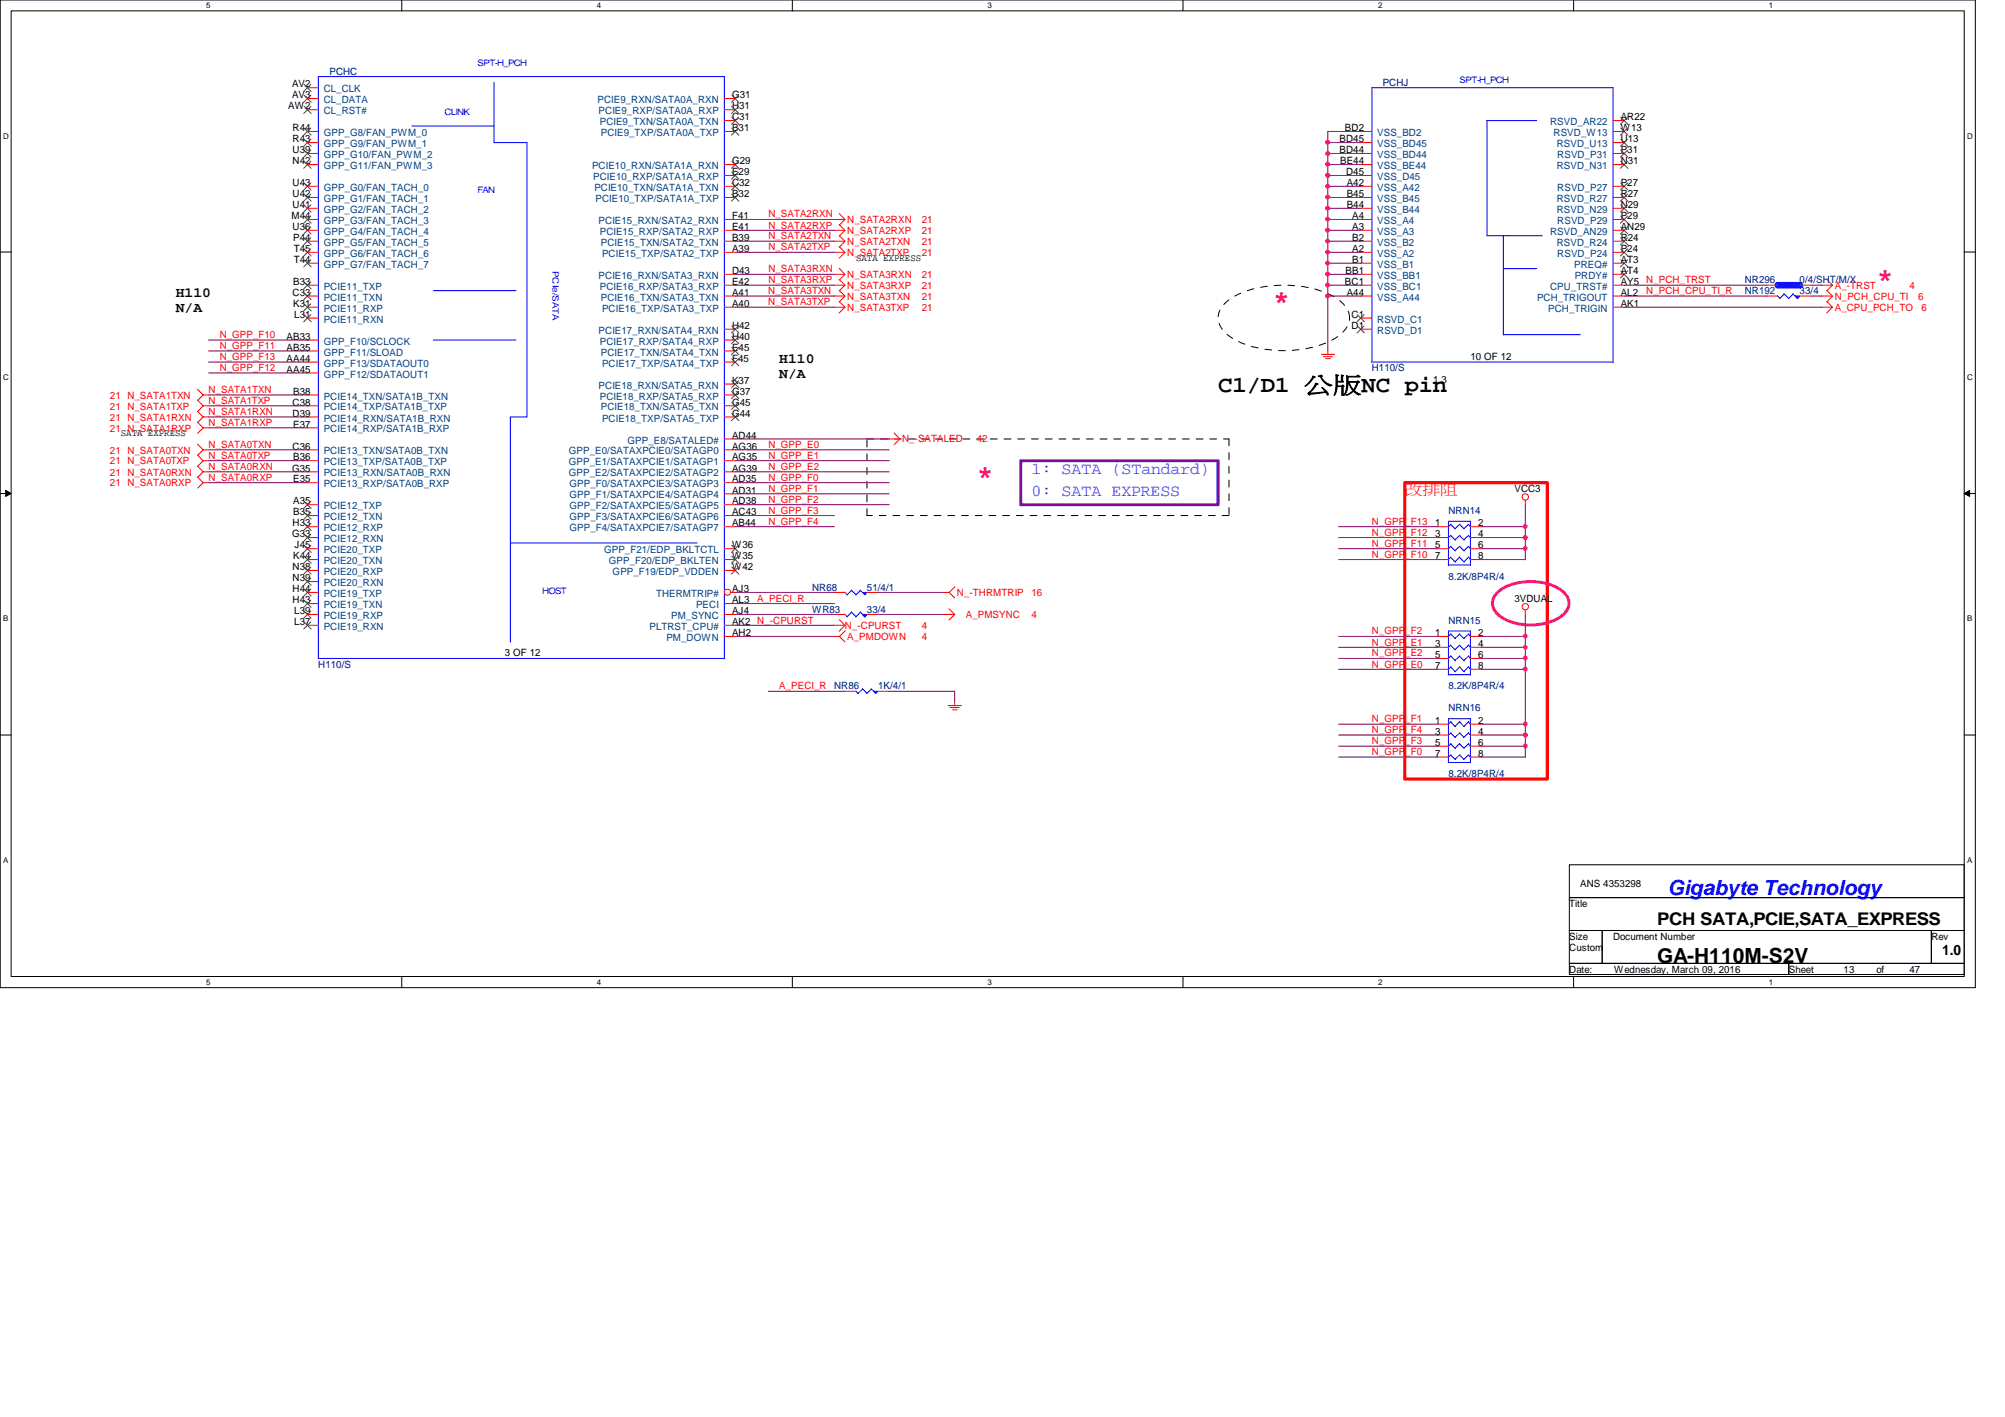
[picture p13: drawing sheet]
<svg xmlns="http://www.w3.org/2000/svg" width="297mm" height="210mm" viewBox="0 0 297 210" stroke-linecap="round" stroke-linejoin="round" font-family="sans-serif">
<defs><g id="words">
<g font-size="4.4" fill="#f0f">
<text x="188.6" y="45.9">*</text>
<text x="278" y="42.6">*</text>
<text x="144.7" y="71.9">*</text>
</g>
<text font-size="3.4" x="180.5" y="58">C1/D1 公公NC pin</text>
<text font-size="3.1" fill="#00f" x="247.1" y="132.5">Gigabyte Technology</text>
<text font-size="3.1" x="245.5" y="142.7">GA-H110M-S2V</text>
<text font-size="2.6" x="245.5" y="137">PCH SATA,PCIE,SATA_EXPRESS</text>
<g font-size="2.5" fill="#8000ff">
<text x="152.8" y="70.2">1: SATA (STandard)</text>
<text x="152.8" y="73.4">0: SATA EXPRESS</text>
</g>
<g font-size="2.1">
<text x="26" y="44">H110</text>
<text x="26" y="46.2">N/A</text>
<text x="115.4" y="53.7">H110</text>
<text x="115.4" y="55.9">N/A</text>
<text x="287.7" y="141.4">1.0</text>
</g>
<text font-size="2.1" fill="#f00" x="208.1" y="73.2">請改熱</text>
<g font-size="1.5" fill="#000080">
<text x="48.8" y="11.1">PCHC</text>
<text x="204.8" y="12.7">PCHJ</text>
<text x="258.5" y="42">NR296</text>
<text x="266.6" y="42">0/4/SHT/M/X</text>
<text x="258.5" y="43.6">NR192</text>
<text x="266.6" y="43.6">33/4</text>
<text x="203.2" y="55">H110/S</text>
<text x="214.6" y="76.1">NRN14</text>
<text x="120.3" y="87.5">NR68</text>
<text x="128.4" y="87.5">51/4/1</text>
<text x="214.6" y="85.9">8.2K/8P4R/4</text>
<text x="120.3" y="90.8">WR83</text>
<text x="128.4" y="90.8">33/4</text>
<text x="214.6" y="92.4">NRN15</text>
<text x="47.2" y="98.9">H110/S</text>
<text x="123.6" y="102.1">NR86</text>
<text x="130.1" y="102.1">1K/4/1</text>
<text x="214.6" y="102.1">8.2K/8P4R/4</text>
<text x="214.6" y="105.4">NRN16</text>
<text x="214.6" y="115.1">8.2K/8P4R/4</text>
</g>
<g font-size="1.5">
<text x="42.7" y="16.2">AW2</text>
<text x="43.3" y="13">AV2</text>
<text x="43.3" y="14.6">AV3</text>
<text x="108.5" y="14.6">G31</text>
<text x="108.5" y="16.2">H31</text>
<text x="108.5" y="17.8">C31</text>
<text x="240.1" y="17.8">AR22</text>
<text x="43.3" y="19.4">R44</text>
<text x="43.3" y="21.1">R43</text>
<text x="43.3" y="22.7">U39</text>
<text x="108.5" y="19.4">B31</text>
<text x="198.5" y="21.1">BD45</text>
<text x="198.5" y="22.7">BD44</text>
<text x="199.3" y="19.4">BD2</text>
<text x="240.1" y="19.4">W13</text>
<text x="240.1" y="21.1">U13</text>
<text x="240.1" y="22.7">P31</text>
<text x="43.3" y="24.3">N42</text>
<text x="43.3" y="27.6">U43</text>
<text x="43.3" y="29.2">U42</text>
<text x="108.5" y="24.3">G29</text>
<text x="108.5" y="26">E29</text>
<text x="108.5" y="27.6">C32</text>
<text x="108.5" y="29.2">B32</text>
<text x="198.5" y="24.3">BE44</text>
<text x="199.4" y="26">D45</text>
<text x="199.5" y="27.6">A42</text>
<text x="199.5" y="29.2">B45</text>
<text x="240.1" y="24.3">N31</text>
<text x="240.1" y="27.6">P27</text>
<text x="240.1" y="29.2">R27</text>
<text x="43.2" y="32.5">M44</text>
<text x="43.3" y="30.8">U41</text>
<text x="43.3" y="34.1">U36</text>
<text x="43.4" y="35.7">P44</text>
<text x="108.5" y="32.5">F41</text>
<text x="108.5" y="34.1">E41</text>
<text x="108.5" y="35.7">B39</text>
<text x="199.5" y="30.8">B44</text>
<text x="200.3" y="32.5">A4</text>
<text x="200.3" y="34.1">A3</text>
<text x="200.3" y="35.7">B2</text>
<text x="240.1" y="30.8">N29</text>
<text x="240.1" y="32.5">P29</text>
<text x="240.1" y="34.1">AN29</text>
<text x="240.1" y="35.7">R24</text>
<text x="43.5" y="37.3">T45</text>
<text x="43.5" y="38.9">T44</text>
<text x="108.5" y="37.3">A39</text>
<text x="108.5" y="40.6">D43</text>
<text x="126.8" y="38.6">SATA EXPRESS</text>
<text x="199.3" y="40.6">BB1</text>
<text x="200.3" y="37.3">A2</text>
<text x="200.3" y="38.9">B1</text>
<text x="240.1" y="37.3">P24</text>
<text x="240.1" y="38.9">AT3</text>
<text x="240.1" y="40.6">AT4</text>
<text x="43.3" y="43.8">C33</text>
<text x="43.4" y="42.2">B33</text>
<text x="43.4" y="45.5">K31</text>
<text x="43.6" y="47.1">L31</text>
<text x="108.5" y="42.2">E42</text>
<text x="108.5" y="43.8">A41</text>
<text x="108.5" y="45.5">A40</text>
<text x="199.3" y="42.2">BC1</text>
<text x="199.5" y="43.8">A44</text>
<text x="200.2" y="47.1">C1</text>
<text x="240.1" y="42.2">AY5 N_PCH_TRST</text>
<text x="240.1" y="43.8">AL2</text>
<text x="240.1" y="45.5">AK1</text>
<text x="42.5" y="50.3">AB33</text>
<text x="42.5" y="51.9">AB35</text>
<text x="42.5" y="53.6">AA44</text>
<text x="108.5" y="48.7">H42</text>
<text x="108.5" y="50.3">H40</text>
<text x="108.5" y="51.9">E45</text>
<text x="108.5" y="53.6">F45</text>
<text x="200.2" y="48.7">D1</text>
<text x="217.8" y="53.3">10 OF 12</text>
<text x="42.5" y="55.2">AA45</text>
<text x="43.4" y="58.5">B38</text>
<text x="108.5" y="56.9">K37</text>
<text x="108.5" y="58.5">G37</text>
<text x="212.3" y="56.8">1.3</text>
<text x="17.9" y="64.6">SATA EXPRESS</text>
<text x="43.3" y="60.1">C38</text>
<text x="43.3" y="61.7">D39</text>
<text x="43.4" y="63.3">E37</text>
<text x="108.5" y="60.1">G45</text>
<text x="108.5" y="61.7">G44</text>
<text x="108.5" y="65">AD44</text>
<text x="43.3" y="69.8">G35</text>
<text x="43.3" y="66.6">C36</text>
<text x="43.4" y="68.2">B36</text>
<text x="43.4" y="71.5">E35</text>
<text x="108.5" y="66.6">AG36</text>
<text x="108.5" y="68.2">AG35</text>
<text x="108.5" y="69.8">AG39</text>
<text x="108.5" y="71.5">AD35</text>
<text x="43.3" y="78">H33</text>
<text x="43.4" y="74.7">A35</text>
<text x="43.4" y="76.3">B35</text>
<text x="108.5" y="73.1">AD31</text>
<text x="108.5" y="74.7">AD38</text>
<text x="108.5" y="76.3">AC43</text>
<text x="108.5" y="78">AB44</text>
<text x="212.6" y="78">1</text>
<text x="219" y="78">2</text>
<text x="224.4" y="72.9">VCC3</text>
<text x="43.3" y="79.6">G33</text>
<text x="43.4" y="82.8">K44</text>
<text x="43.6" y="81.2">J45</text>
<text x="108.5" y="81.2">W36</text>
<text x="108.5" y="82.8">W35</text>
<text x="212.6" y="79.6">3</text>
<text x="212.6" y="81.2">5</text>
<text x="212.6" y="82.8">7</text>
<text x="219" y="79.6">4</text>
<text x="219" y="81.2">6</text>
<text x="219" y="82.8">8</text>
<text x="43.3" y="84.5">N38</text>
<text x="43.3" y="86.1">N39</text>
<text x="43.3" y="87.7">H44</text>
<text x="43.3" y="89.4">H43</text>
<text x="108.5" y="84.5">W42</text>
<text x="108.5" y="87.7">AJ3</text>
<text x="108.5" y="89.4">AL3</text>
<text x="224.4" y="89.1">3VDUAL</text>
<text x="43.6" y="91">L39</text>
<text x="43.6" y="92.6">L37</text>
<text x="108.5" y="91">AJ4</text>
<text x="108.5" y="92.6">AK2 N_-CPURST</text>
<text x="108.5" y="94.2">AH2</text>
<text x="212.6" y="94.2">1</text>
<text x="212.6" y="95.8">3</text>
<text x="219" y="94.2">2</text>
<text x="219" y="95.8">4</text>
<text x="74.8" y="97.2">3 OF 12</text>
<text x="212.6" y="97.5">5</text>
<text x="212.6" y="99.1">7</text>
<text x="219" y="97.5">6</text>
<text x="219" y="99.1">8</text>
<text x="212.6" y="107.2">1</text>
<text x="219" y="107.2">2</text>
<text x="212.6" y="108.8">3</text>
<text x="212.6" y="110.5">5</text>
<text x="212.6" y="112.1">7</text>
<text x="219" y="108.8">4</text>
<text x="219" y="110.5">6</text>
<text x="219" y="112.1">8</text>
<text x="234.1" y="131.4">ANS 4353298</text>
<text x="232.5" y="134.3">Title</text>
<text x="232.5" y="139.2">Size</text>
<text x="232.5" y="140.8">Custom</text>
<text x="239" y="139.2">Document Number</text>
<text x="286.1" y="139.2">Rev</text>
<text x="232.5" y="144.1">Date:</text>
<text x="239.1" y="144.1">Wednesday, March 09, 2016</text>
<text x="265" y="144.1">Sheet</text>
<text x="273.1" y="144.1">13</text>
<text x="278" y="144.1">of</text>
<text x="282.9" y="144.1">47</text>
</g>
<g font-size="1.5" fill="#004080">
<text x="48" y="13.7">CL_CLK</text>
<text x="48" y="15.3">CL_DATA</text>
<text x="48" y="16.9">CL_RST#</text>
<text x="88.5" y="15.3">PCIE9_RXN/SATA0A_RXN</text>
<text x="88.7" y="16.9">PCIE9_RXP/SATA0A_RXP</text>
<text x="48" y="20.2">GPP_G8/FAN_PWM_0</text>
<text x="48" y="21.8">GPP_G9/FAN_PWM_1</text>
<text x="48" y="23.4">GPP_G10/FAN_PWM_2</text>
<text x="88.9" y="18.5">PCIE9_TXN/SATA0A_TXN</text>
<text x="89" y="20.2">PCIE9_TXP/SATA0A_TXP</text>
<text x="204" y="20.2">VSS_BD2</text>
<text x="204" y="21.8">VSS_BD45</text>
<text x="204" y="23.4">VSS_BD44</text>
<text x="229.7" y="18.5">RSVD_AR22</text>
<text x="230.2" y="20.2">RSVD_W13</text>
<text x="230.6" y="21.8">RSVD_U13</text>
<text x="230.7" y="23.4">RSVD_P31</text>
<text x="48" y="25.1">GPP_G11/FAN_PWM_3</text>
<text x="48" y="28.3">GPP_G0/FAN_TACH_0</text>
<text x="48" y="29.9">GPP_G1/FAN_TACH_1</text>
<text x="87.7" y="25.1">PCIE10_RXN/SATA1A_RXN</text>
<text x="87.9" y="26.7">PCIE10_RXP/SATA1A_RXP</text>
<text x="88.1" y="28.3">PCIE10_TXN/SATA1A_TXN</text>
<text x="88.2" y="29.9">PCIE10_TXP/SATA1A_TXP</text>
<text x="204" y="25.1">VSS_BE44</text>
<text x="204" y="26.7">VSS_D45</text>
<text x="204" y="28.3">VSS_A42</text>
<text x="204" y="29.9">VSS_B45</text>
<text x="230.6" y="25.1">RSVD_N31</text>
<text x="230.6" y="29.9">RSVD_R27</text>
<text x="230.7" y="28.3">RSVD_P27</text>
<text x="48" y="31.5">GPP_G2/FAN_TACH_2</text>
<text x="48" y="33.2">GPP_G3/FAN_TACH_3</text>
<text x="48" y="34.8">GPP_G4/FAN_TACH_4</text>
<text x="88.7" y="33.2">PCIE15_RXN/SATA2_RXN</text>
<text x="88.9" y="34.8">PCIE15_RXP/SATA2_RXP</text>
<text x="204" y="31.5">VSS_B44</text>
<text x="204" y="33.2">VSS_A4</text>
<text x="204" y="34.8">VSS_A3</text>
<text x="229.7" y="34.8">RSVD_AN29</text>
<text x="230.6" y="31.5">RSVD_N29</text>
<text x="230.7" y="33.2">RSVD_P29</text>
<text x="48" y="36.4">GPP_G5/FAN_TACH_5</text>
<text x="48" y="38.1">GPP_G6/FAN_TACH_6</text>
<text x="48" y="39.7">GPP_G7/FAN_TACH_7</text>
<text x="88.7" y="41.3">PCIE16_RXN/SATA3_RXN</text>
<text x="89" y="36.4">PCIE15_TXN/SATA2_TXN</text>
<text x="89.2" y="38.1">PCIE15_TXP/SATA2_TXP</text>
<text x="204" y="36.4">VSS_B2</text>
<text x="204" y="38.1">VSS_A2</text>
<text x="204" y="39.7">VSS_B1</text>
<text x="204" y="41.3">VSS_BB1</text>
<text x="230.6" y="36.4">RSVD_R24</text>
<text x="230.7" y="38.1">RSVD_P24</text>
<text x="233.2" y="39.7">PREQ#</text>
<text x="233.3" y="41.3">PRDY#</text>
<text x="48" y="42.9">PCIE11_TXP</text>
<text x="48" y="44.5">PCIE11_TXN</text>
<text x="48" y="46.2">PCIE11_RXP</text>
<text x="48" y="47.8">PCIE11_RXN</text>
<text x="88.9" y="42.9">PCIE16_RXP/SATA3_RXP</text>
<text x="89" y="44.5">PCIE16_TXN/SATA3_TXN</text>
<text x="89.2" y="46.2">PCIE16_TXP/SATA3_TXP</text>
<text x="204" y="47.8">RSVD_C1</text>
<text x="204" y="42.9">VSS_BC1</text>
<text x="204" y="44.5">VSS_A44</text>
<text x="227.7" y="44.5">PCH_TRIGOUT</text>
<text x="229.4" y="46.2">PCH_TRIGIN</text>
<text x="229.7" y="42.9">CPU_TRST#</text>
<text x="48" y="51.1">GPP_F10/SCLOCK</text>
<text x="48" y="52.7">GPP_F11/SLOAD</text>
<text x="88.7" y="49.4">PCIE17_RXN/SATA4_RXN</text>
<text x="88.9" y="51.1">PCIE17_RXP/SATA4_RXP</text>
<text x="89" y="52.7">PCIE17_TXN/SATA4_TXN</text>
<text x="204" y="49.4">RSVD_D1</text>
<text x="48" y="54.3">GPP_F13/SDATAOUT0</text>
<text x="48" y="55.9">GPP_F12/SDATAOUT1</text>
<text x="48" y="59.2">PCIE14_TXN/SATA1B_TXN</text>
<text x="88.7" y="57.6">PCIE18_RXN/SATA5_RXN</text>
<text x="88.9" y="59.2">PCIE18_RXP/SATA5_RXP</text>
<text x="89.2" y="54.3">PCIE17_TXP/SATA4_TXP</text>
<text x="48" y="60.8">PCIE14_TXP/SATA1B_TXP</text>
<text x="48" y="62.4">PCIE14_RXN/SATA1B_RXN</text>
<text x="48" y="64.1">PCIE14_RXP/SATA1B_RXP</text>
<text x="89" y="60.8">PCIE18_TXN/SATA5_TXN</text>
<text x="89.2" y="62.4">PCIE18_TXP/SATA5_TXP</text>
<text x="93" y="65.7">GPP_E8/SATALED#</text>
<text x="48" y="67.3">PCIE13_TXN/SATA0B_TXN</text>
<text x="48" y="68.9">PCIE13_TXP/SATA0B_TXP</text>
<text x="48" y="70.6">PCIE13_RXN/SATA0B_RXN</text>
<text x="84.3" y="67.3">GPP_E0/SATAXPCIE0/SATAGP0</text>
<text x="84.3" y="68.9">GPP_E1/SATAXPCIE1/SATAGP1</text>
<text x="84.3" y="70.6">GPP_E2/SATAXPCIE2/SATAGP2</text>
<text x="48" y="72.2">PCIE13_RXP/SATA0B_RXP</text>
<text x="48" y="75.4">PCIE12_TXP</text>
<text x="48" y="77">PCIE12_TXN</text>
<text x="84.4" y="72.2">GPP_F0/SATAXPCIE3/SATAGP3</text>
<text x="84.4" y="73.8">GPP_F1/SATAXPCIE4/SATAGP4</text>
<text x="84.4" y="75.4">GPP_F2/SATAXPCIE5/SATAGP5</text>
<text x="84.4" y="77">GPP_F3/SATAXPCIE6/SATAGP6</text>
<text x="48" y="78.7">PCIE12_RXP</text>
<text x="48" y="80.3">PCIE12_RXN</text>
<text x="48" y="82">PCIE20_TXP</text>
<text x="48" y="83.6">PCIE20_TXN</text>
<text x="84.4" y="78.7">GPP_F4/SATAXPCIE7/SATAGP7</text>
<text x="89.5" y="82">GPP_F21/EDP_BKLTCTL</text>
<text x="90.2" y="83.6">GPP_F20/EDP_BKLTEN</text>
<text x="48" y="85.2">PCIE20_RXP</text>
<text x="48" y="86.8">PCIE20_RXN</text>
<text x="48" y="88.4">PCIE19_TXP</text>
<text x="90.8" y="85.2">GPP_F19/EDP_VDDEN</text>
<text x="97.2" y="88.4">THERMTRIP#</text>
<text x="48" y="90.1">PCIE19_TXN</text>
<text x="48" y="91.7">PCIE19_RXP</text>
<text x="48" y="93.3">PCIE19_RXN</text>
<text x="96.2" y="93.3">PLTRST_CPU#</text>
<text x="98.7" y="95">PM_DOWN</text>
<text x="99.4" y="91.7">PM_SYNC</text>
<text x="103.1" y="90.1">PECI</text>
</g>
<g font-size="1.5" fill="#f00">
<text x="113.8" y="35.5">N_SATA2TXN</text>
<text x="113.8" y="32.2">N_SATA2RXN</text>
<text x="113.8" y="33.9">N_SATA2RXP</text>
<text x="125.5" y="33">N_SATA2RXN</text>
<text x="125.5" y="34.7">N_SATA2RXP</text>
<text x="136.6" y="33">21</text>
<text x="136.6" y="34.7">21</text>
<text x="113.8" y="40.3">N_SATA3RXN</text>
<text x="113.8" y="42">N_SATA3RXP</text>
<text x="113.8" y="37.1">N_SATA2TXP</text>
<text x="125.5" y="36.3">N_SATA2TXN</text>
<text x="125.5" y="37.9">N_SATA2TXP</text>
<text x="125.5" y="41.1">N_SATA3RXN</text>
<text x="136.6" y="36.3">21</text>
<text x="136.6" y="37.9">21</text>
<text x="136.6" y="41.1">21</text>
<text x="113.8" y="43.6">N_SATA3TXN</text>
<text x="113.8" y="45.2">N_SATA3TXP</text>
<text x="125.5" y="44.4">N_SATA3TXN</text>
<text x="125.5" y="46.1">N_SATA3TXP</text>
<text x="125.5" y="42.8">N_SATA3RXP</text>
<text x="136.6" y="44.4">21</text>
<text x="136.6" y="46.1">21</text>
<text x="136.6" y="42.8">21</text>
<text x="243.9" y="43.6">N_PCH_CPU_TI_R</text>
<text x="271.8" y="44.4">N_PCH_CPU_TI</text>
<text x="271.8" y="46.1">A_CPU_PCH_TO</text>
<text x="271.8" y="42.8">A_-TRST</text>
<text x="282.9" y="42.8">4</text>
<text x="284.2" y="44.4">6</text>
<text x="284.6" y="46.1">6</text>
<text x="32.5" y="50.1">N_GPP_F10</text>
<text x="32.5" y="51.7">N_GPP_F11</text>
<text x="32.5" y="53.3">N_GPP_F13</text>
<text x="16.3" y="59.1">21 N_SATA1TXN</text>
<text x="30.9" y="59.9">N_SATA1TXP</text>
<text x="30.9" y="58.3">N_SATA1TXN</text>
<text x="32.5" y="55">N_GPP_F12</text>
<text x="16.3" y="60.7">21 N_SATA1TXP</text>
<text x="16.3" y="63.9">21 N_SATA1RXP</text>
<text x="16.3" y="62.3">21 N_SATA1RXN</text>
<text x="30.9" y="61.5">N_SATA1RXN</text>
<text x="30.9" y="63.1">N_SATA1RXP</text>
<text x="133.6" y="65.5">N_-SATALED</text>
<text x="144.7" y="65.5">42</text>
<text x="16.3" y="70.4">21 N_SATA0RXN</text>
<text x="16.3" y="68.8">21 N_SATA0TXP</text>
<text x="16.3" y="67.2">21 N_SATA0TXN</text>
<text x="30.9" y="69.6">N_SATA0RXN</text>
<text x="30.9" y="71.2">N_SATA0RXP</text>
<text x="30.9" y="68">N_SATA0TXP</text>
<text x="30.9" y="66.4">N_SATA0TXN</text>
<text x="113.8" y="69.6">N_GPP_E2</text>
<text x="113.8" y="68">N_GPP_E1</text>
<text x="113.8" y="71.2">N_GPP_F0</text>
<text x="113.8" y="66.4">N_GPP_E0</text>
<text x="16.3" y="72.1">21 N_SATA0RXP</text>
<text x="113.8" y="76.1">N_GPP_F3</text>
<text x="113.8" y="77.7">N_GPP_F4</text>
<text x="113.8" y="74.5">N_GPP_F2</text>
<text x="113.8" y="72.9">N_GPP_F1</text>
<text x="203.2" y="77.7">N_GPP_F13</text>
<text x="203.2" y="81">N_GPP_F11</text>
<text x="203.2" y="82.6">N_GPP_F10</text>
<text x="203.2" y="79.4">N_GPP_F12</text>
<text x="112.2" y="89.1">A_PECI_R</text>
<text x="141.8" y="88.3">N_-THRMTRIP</text>
<text x="152.8" y="88.3">16</text>
<text x="125.2" y="93.2">N_-CPURST</text>
<text x="125.5" y="94.8">A_PMDOWN</text>
<text x="136.6" y="94.8">4</text>
<text x="136.6" y="93.2">4</text>
<text x="143.1" y="91.6">A_PMSYNC</text>
<text x="152.8" y="91.6">4</text>
<text x="203.2" y="94">N_GPP_F2</text>
<text x="203.2" y="95.6">N_GPP_E1</text>
<text x="203.2" y="97.2">N_GPP_E2</text>
<text x="203.2" y="98.9">N_GPP_E0</text>
<text x="115.4" y="102.1">A_PECI_R</text>
<text x="203.2" y="107">N_GPP_F1</text>
<text x="203.2" y="108.6">N_GPP_F4</text>
<text x="203.2" y="110.2">N_GPP_F3</text>
<text x="203.2" y="111.9">N_GPP_F0</text>
</g>
<g font-size="1.3" fill="#00f">
<text x="70.7" y="9.8">SPT-H_PCH</text>
<text x="65.9" y="17.1">CLINK</text>
<text x="216.2" y="12.2">SPT-H_PCH</text>
<text x="70.7" y="28.7">FAN</text>
<text x="81.9" y="40.1" transform="rotate(90 81.9 40.1)">PCIe/SATA</text>
<text x="80.3" y="88">HOST</text>
</g>
<g font-size="1.2">
<text x="30.6" y="1.2">5</text>
<text x="88.4" y="1.2">4</text>
<text x="146.3" y="1.2">3</text>
<text x="204.2" y="1.2">2</text>
<text x="262" y="1.2">1</text>
<text x=".5" y="20.5">D</text>
<text x="291.4" y="20.5">D</text>
<text x=".5" y="56.3">C</text>
<text x="291.4" y="56.3">C</text>
<text x=".5" y="92">B</text>
<text x="291.4" y="92">B</text>
<text x=".5" y="127.8">A</text>
<text x="291.4" y="127.8">A</text>
<text x="30.6" y="145.9">5</text>
<text x="88.4" y="145.9">4</text>
<text x="146.3" y="145.9">3</text>
<text x="204.2" y="145.9">2</text>
<text x="262" y="145.9">1</text>
</g>
</g></defs>
<path d="M0 0h292.6v146.3h-292.6zM1.6 1.6h289.4v143.1h-289.4z" fill="none" stroke="#000" stroke-width=".15"/>
<g fill="#fff">
<path d="M30.6 .2h.6v1.3h-.6z"/>
<path d="M30.6 144.8h.6v1.3h-.6z"/>
</g>
<path d="M59.5 0v1.6M59.5 144.7v1.6" fill="none" stroke="#000" stroke-width=".15"/>
<g fill="#fff">
<path d="M88.4 .2h.6v1.3h-.6z"/>
<path d="M88.4 144.8h.6v1.3h-.6z"/>
</g>
<path d="M117.4 0v1.6M117.4 144.7v1.6" fill="none" stroke="#000" stroke-width=".15"/>
<g fill="#fff">
<path d="M146.3 .2h.6v1.3h-.6z"/>
<path d="M146.3 144.8h.6v1.3h-.6z"/>
</g>
<path d="M175.3 0v1.6M175.3 144.7v1.6" fill="none" stroke="#000" stroke-width=".15"/>
<g fill="#fff">
<path d="M204.2 .2h.6v1.3h-.6z"/>
<path d="M204.2 144.8h.6v1.3h-.6z"/>
</g>
<path d="M233.1 0v1.6M233.1 144.7v1.6" fill="none" stroke="#000" stroke-width=".15"/>
<g fill="#fff">
<path d="M262 .2h.6v1.3h-.6z"/>
<path d="M262 144.8h.6v1.3h-.6z"/>
<path d="M.5 19.5h.8v1.3h-.8z"/>
<path d="M291.4 19.5h.8v1.3h-.8z"/>
<path d="M.5 55.2h.8v1.3h-.8z"/>
<path d="M291.4 55.2h.8v1.3h-.8z"/>
</g>
<path d="M0 37.3h1.6M291 37.3h1.6" fill="none" stroke="#000" stroke-width=".15"/>
<g fill="#fff">
<path d="M.5 91h.7v1.3h-.7z"/>
<path d="M291.4 91h.7v1.3h-.7z"/>
</g>
<path d="M0 73.1h1.6M.8 72.6l.8 .5-.8 .4zM291 73.1h1.6M291 73.1l.8-.5v.9z" fill="none" stroke="#000" stroke-width=".15"/>
<path d="M.8 72.6l.8 .5-.8 .4zM291 73.1l.8-.5v.9z" fill="#000"/>
<g fill="#fff">
<path d="M.5 126.7h.7v1.4h-.7z"/>
<path d="M291.4 126.7h.7v1.4h-.7z"/>
</g>
<path d="M0 108.9h1.6M291 108.9h1.6M232.5 128.1h58.5v4.9h-58.5zM232.5 133h58.5v4.8h-58.5zM232.5 137.8h4.9v4.9h-4.9zM237.4 137.8h48.7v4.9h-48.7zM286.1 137.8h4.9v4.9h-4.9zM232.5 142.7h32.5v1.7h-32.5zM265 142.7h26v1.7h-26z" fill="none" stroke="#000" stroke-width=".15"/>
<path d="M181.4 45a10.5 10.5 0 0 1 6-2.5 16.8 16.8 0 0 1 10.1 1.4 4.1 4.1 0 0 1 2.4 3.2 3.4 3.4 0 0 1-1.5 2.6 14.8 14.8 0 0 1-9.6 2.2 12.9 12.9 0 0 1-6.8-2.2 2.95 2.95 0 0 1-.6-4.7zM128.4 65h53.7M128.4 76.4v-11.4M182.1 65v11.4M182.1 76.4h-53.7" fill="none" stroke="#000" stroke-width=".15" stroke-dasharray="1 1 1 1 1 1 1 1"/>
<path d="M151.2 68.2h29.3v6.6h-29.3z" fill="none" stroke="#8000ff" stroke-width=".47"/>
<path d="M208.1 71.5h21.1v43.9h-21.1z" fill="none" stroke="#f00" stroke-width=".47"/>
<path d="M221.9 87.7a8.3 8.3 0 0 1 7.7-1.1 4.2 4.2 0 0 1 2.8 2.2 2.27 2.27 0 0 1-1.3 2.6 8.7 8.7 0 0 1-8.7 0 2.23 2.23 0 0 1-.5-3.7z" fill="none" stroke="#f0f" stroke-width=".47"/>
<g fill="none" stroke="#f00" stroke-width=".15">
<path d="M123.5 32.5h1.7M123.5 34.1h1.7M123.5 35.7h1.7M123.5 37.4h1.7M124.3 31.6l.9 .9M124.3 33.3l.9 .8M124.3 34.9l.9 .8M124.3 36.5l.9 .9M124.3 39.8l.9 .8M125.2 32.5l-.9 .9M125.2 34.1l-.9 .9M125.2 35.7l-.9 .9"/>
<path d="M125.2 37.4l-.9 .8M29.2 57.7l.9 .8M29.2 59.3l.9 .8M30.1 58.5h.8M30.1 58.5l-.8 .8M123.5 43.9h1.7M123.5 45.5h1.7M123.5 40.6h1.7M123.5 42.2h1.7M124.3 43l.9 .9M124.3 44.7l.9 .8M124.3 41.4l.9 .8"/>
<path d="M125.2 43.9l-.9 .8M125.2 40.6l-.9 .9M125.2 45.5l-.9 .9M125.2 42.2l-.9 .9M195.7 52.5h2M196 52.8h1.4M196.4 53.1h.7M196.7 52v.5M269.8 43.9h1.7M269.8 45.5h1.7M269.8 42.2h1.7M270.6 43l.9 .9"/>
<path d="M270.6 44.7l.9 .8M270.6 41.4l.9 .8M271.5 43.9l-.9 .8M271.5 45.5l-.9 .9M271.5 42.2l-.9 .9M29.2 62.5l.9 .9M29.2 60.9l.9 .9M29.2 70.7l.9 .8M29.2 69l.9 .9M29.2 67.4l.9 .8M29.2 65.8l.9 .8M30.1 60.1h.8"/>
<path d="M30.1 63.4h.8M30.1 61.8h.8M30.1 71.5h.8M30.1 69.9h.8M30.1 68.2h.8M30.1 66.6h.8M30.1 60.1l-.8 .9M30.1 63.3l-.8 .9M30.1 61.7l-.8 .9M30.1 71.5l-.8 .8M30.1 69.8l-.8 .9M30.1 68.2l-.8 .9"/>
<path d="M30.1 66.6l-.8 .8M131.7 65h1.6M132.5 64.1l.8 .9M133.3 65l-.8 .9M226 74.1v.7M123.5 92.6h1.7M123.6 94.3h.8M124.3 91.8l.9 .8M124.3 94.2l.9 .9M125.2 92.6l-.9 .9M125.2 93.4l-.8 .9M139.8 91h1.6"/>
<path d="M139.8 87.8h.9M140.6 87.7l.8 .9M140.6 90.2l.8 .8M141.4 91l-.8 .9M141.5 86.9l-.9 .9M226 90.4v.7M140.5 104.5h1.9M140.8 104.8h1.3M141.1 105.2h.7M141.4 104v.6"/>
<circle cx="226" cy="73.6" r=".47"/>
<circle cx="226" cy="89.9" r=".47"/>
</g>
<path d="M125.1 91l.4 .4M126.1 90.6l.7 .8M126.1 90.7l-.6 .7M127.4 90.6l.7 .8M127.5 90.7l-.7 .7M128.4 91l-.3 .4" fill="none" stroke="#00f" stroke-width=".15"/>
<path d="M127.8 91h.6l-.3 .4z" fill-rule="evenodd" fill="#00f"/>
<g fill="none" stroke="#00f" stroke-width=".15">
<path d="M125.1 87.7l.4 .4M126.1 87.4l.7 .7M126.1 87.5l-.6 .6M127.5 87.5l-.7 .6M127.8 91h.6l-.3 .4zM214.5 99.9h3.3M214.9 93.9l.7 .7M214.9 95.6l.7 .7M214.9 97.2l.7 .7M214.9 98.8l.7 .7M215 93.9l-.4 .4M215 95.5l-.4 .4"/>
<path d="M215 97.2l-.4 .3M215 98.8l-.4 .3M216.2 93.9l.7 .7M216.2 95.6l.7 .7M216.2 97.2l.7 .7M216.2 98.8l.7 .7M216.3 93.9l-.7 .7M216.3 95.5l-.7 .7M216.3 97.2l-.7 .6M216.3 98.8l-.7 .7M217.5 93.9l.4 .4M217.5 95.6l.4 .3"/>
<path d="M217.5 97.2l.4 .4M217.5 98.8l.4 .4M217.6 93.9l-.7 .7M217.6 95.5l-.7 .7M217.6 97.2l-.7 .6M217.6 98.8l-.7 .7M217.8 93.5v6.5M217.9 93.5h-3.3v6.5M214.5 112.9h3.3M214.9 106.9l.7 .8M214.9 108.6l.7 .7M214.9 110.2l.7 .7"/>
<path d="M214.9 111.8l.7 .7M215 106.9l-.4 .4M215 108.5l-.4 .4M215 110.2l-.4 .3M215 111.8l-.4 .3M216.2 106.9l.7 .8M216.2 108.6l.7 .7M216.2 110.2l.7 .7M216.2 111.8l.7 .7M216.3 106.9l-.7 .7M216.3 108.5l-.7 .7M216.3 110.2l-.7 .6"/>
<path d="M216.3 111.8l-.7 .7M217.5 106.9l.4 .4M217.5 108.6l.4 .3M217.5 110.2l.4 .4M217.5 111.8l.4 .4M217.6 106.9l-.7 .7M217.6 108.5l-.7 .7M217.6 110.2l-.7 .6M217.6 111.8l-.7 .7M217.8 106.5v6.5M217.9 106.5h-3.3v6.5"/>
</g>
<g fill="none" stroke="#f00" stroke-width=".15">
<path d="M123.6 91h1.6M128.4 91h1.7M213 94.3h1.6M213 95.9h1.6M213 97.5h1.6M213 99.1h1.6M217.8 94.3h1.7M217.8 95.9h1.7M217.8 97.5h1.7M217.8 99.1h1.7M213 107.3h1.6M213 108.9h1.6"/>
<path d="M213 110.5h1.6M213 112.1h1.6M217.8 107.3h1.7M217.8 108.9h1.7M217.8 110.5h1.7M217.8 112.1h1.7"/>
</g>
<path d="M127.8 87.8h.6l-.3 .3z" fill-rule="evenodd" fill="#00f"/>
<path d="M263.3 43.8l.4 .4M264.3 43.5l.7 .7M264.3 43.6l-.7 .6M265.6 43.5l.7 .7M265.6 43.6l-.6 .6M266.6 43.9l-.3 .3M127.4 87.4l.7 .7M127.8 87.8h.6l-.3 .3z" fill="none" stroke="#00f" stroke-width=".15"/>
<path d="M123.6 87.8h1.6M128.4 87.8h1.7" fill="none" stroke="#f00" stroke-width=".15"/>
<path d="M266 43.9h.6l-.3 .3z" fill-rule="evenodd" fill="#00f"/>
<g fill="none" stroke="#00f" stroke-width=".15">
<path d="M266 43.9h.6l-.3 .3zM214.9 77.7l.7 .7M214.9 79.3l.7 .7M215 77.6l-.4 .4M215 79.3l-.4 .3M216.2 77.7l.7 .7M216.2 79.3l.7 .7M216.3 77.6l-.7 .7M216.3 79.3l-.7 .7M217.5 77.7l.4 .4M217.5 79.3l.4 .4M217.6 77.6l-.7 .7"/>
<path d="M217.6 79.3l-.7 .7M217.8 77.2v6.5M217.9 77.2h-3.3v6.5M214.5 83.7h3.3M214.9 80.9l.7 .7M214.9 82.5l.7 .8M215 80.9l-.4 .4M215 82.5l-.4 .4M216.2 80.9l.7 .7M216.2 82.5l.7 .8M216.3 80.9l-.7 .7M216.3 82.5l-.7 .7"/>
<path d="M217.5 80.9l.4 .4M217.5 82.5l.4 .4M217.6 80.9l-.7 .7M217.6 82.5l-.7 .7M126.8 102.4l.3 .3M127.8 102l.6 .7M127.8 102.1l-.7 .6M129.1 102.1l-.7 .6"/>
</g>
<path d="M261.7 43.9h1.7M261.7 42.2h1.7M266.6 43.9h1.7M266.6 42.2h1.7M213 78h1.6M213 79.6h1.6M217.8 78h1.7M217.8 79.6h1.7M213 81.3h1.6M213 82.9h1.6M217.8 81.3h1.7M217.8 82.9h1.7" fill="none" stroke="#f00" stroke-width=".15"/>
<path d="M263.4 42.2h3.3" fill="none" stroke="#00f" stroke-width=".97"/>
<path d="M129.4 102.4h.7l-.4 .3z" fill-rule="evenodd" fill="#00f"/>
<g fill="none" stroke="#00f" stroke-width=".15">
<path d="M61 18.7h12.2M73.2 12.2v9M107.3 11.3v86.3M107.4 11.3h-60.2v86.3M220.3 17.9h7.4M220.3 17.8v17.1M239 13v40.7M239 13h-35.8v40.7M73.2 21.1h4.9M78.1 21.1v40.7h-2.5M220.3 34.9h8.2M222.7 34.9v14.7"/>
<path d="M222.7 39.8h5M64.2 43.1h12.3M64.2 50.4h12.3M203.2 53.6h35.8M222.7 49.6h11.4M75.6 61.8v33.3M47.2 97.5h60.2M75.6 80.4h27.7M129.1 102l.6 .7M129.4 102.4h.7l-.4 .3z"/>
</g>
<g fill="none" stroke="#f00" stroke-width=".15">
<path d="M45.5 19.5h1.7M45.5 13h1.7M45.5 14.6h1.7M45.5 16.3h1.7M107.3 17.9h1.6M107.3 19.5h1.6M107.3 14.6h1.6M107.3 16.3h1.6M201.6 19.5h1.6M239 17.9h1.6M239 19.5h1.6M45.5 21.1h1.7"/>
<path d="M45.5 22.7h1.7M45.5 24.4h1.7M45.5 27.6h1.7M45.5 29.3h1.7M45.5 30.9h1.7M45.5 32.5h1.7M45.5 34.1h1.7M45.5 35.7h1.7M45.5 37.4h1.7M45.5 39h1.7M107.3 24.4h1.6M107.3 27.6h1.6"/>
<path d="M107.3 29.3h1.6M107.3 32.5h1.6M107.3 34.1h1.6M107.3 35.7h1.6M107.3 37.4h1.6M107.3 26h1.6M201.6 21.1h1.6M201.6 22.7h1.6M201.6 24.4h1.6M201.6 27.6h1.6M201.6 29.3h1.6M201.6 30.9h1.6"/>
<path d="M201.6 32.5h1.6M201.6 34.1h1.6M201.6 35.7h1.6M201.6 37.4h1.6M201.6 39h1.6M201.6 26h1.6M239 21.1h1.6M239 22.7h1.6M239 24.4h1.6M239 27.6h1.6M239 29.3h1.6M239 30.9h1.6"/>
<path d="M239 32.5h1.6M239 34.1h1.6M239 35.7h1.6M239 37.4h1.6M239 39h1.6M45.5 42.2h1.7M45.5 43.9h1.7M45.5 45.5h1.7M45.5 47.1h1.7M45.5 50.4h1.7M45.5 52h1.7M45.5 53.6h1.7"/>
<path d="M45.5 55.2h1.7M45.5 58.5h1.7M107.3 40.6h1.6M107.3 42.2h1.6M107.3 43.9h1.6M107.3 45.5h1.6M107.3 48.8h1.6M107.3 50.4h1.6M107.3 52h1.6M107.3 53.6h1.6M107.3 58.5h1.6M107.3 56.9h1.6"/>
<path d="M201.6 40.6h1.6M201.6 42.2h1.6M201.6 43.9h1.6M201.6 47.1h1.6M201.6 48.8h1.6M239 40.6h1.6M239 42.2h1.6M239 43.9h1.6M239 45.5h1.6M45.5 60.1h1.7M45.5 61.8h1.7M45.5 63.4h1.7"/>
<path d="M45.5 66.6h1.7M45.5 68.2h1.7M45.5 69.9h1.7M45.5 71.5h1.7M45.5 74.8h1.7M45.5 76.4h1.7M45.5 78h1.7M45.5 79.6h1.7M107.3 60.1h1.6M107.3 61.8h1.6M107.3 66.6h1.6M107.3 68.2h1.6"/>
<path d="M107.3 69.9h1.6M107.3 71.5h1.6M107.3 74.8h1.6M107.3 76.4h1.6M107.3 78h1.6M107.3 65h1.6M107.3 73.2h1.6M45.5 81.3h1.7M45.5 82.9h1.7M45.5 84.5h1.7M45.5 86.1h1.7M45.5 87.8h1.7"/>
<path d="M45.5 89.4h1.7M45.5 91h1.7M45.5 92.6h1.7M107.3 81.3h1.6M107.3 82.9h1.6M107.3 84.5h1.6M107.3 89.4h1.6M107.3 91h1.6M107.3 92.6h1.6M107.3 94.3h1.6M108.3 87.8h.6M125.2 102.4h1.6"/>
<path d="M130.1 102.4h1.6"/>
<circle cx="107.8" cy="87.7" r=".46"/>
</g>
<g fill="none" stroke="#804000" stroke-width=".15">
<path d="M45 12.5l1.1 1M45 14.1l1.1 1.1M45 15.7l1.1 1.1M45 19l1.1 1M46.1 12.5l-1.1 1M46.1 14.1l-1.1 1.1M46.1 15.7l-1.1 1.1M46.1 19l-1.1 1M108.4 14.1l1.1 1.1M108.4 15.7l1.1 1.1M108.4 17.4l1.1 1M108.4 19l1.1 1"/>
<path d="M109.4 14.1l-1 1.1M109.4 15.7l-1 1.1M109.4 17.4l-1 1M109.4 19l-1 1M240.1 17.4l1.1 1M240.1 19l1.1 1M241.1 17.4l-1 1M241.1 19l-1 1M45 20.6l1.1 1.1M45 22.2l1.1 1.1M45 23.9l1.1 1M45 27.1l1.1 1.1"/>
<path d="M45 28.7l1.1 1.1M45 30.4l1.1 1M45 32l1.1 1.1M45 33.6l1.1 1.1M45 35.2l1.1 1.1M45 36.9l1.1 1M45 38.5l1.1 1M46.1 20.6l-1.1 1.1M46.1 22.2l-1.1 1.1M46.1 23.9l-1.1 1M46.1 27.1l-1.1 1.1M46.1 28.7l-1.1 1.1"/>
<path d="M46.1 30.4l-1.1 1M46.1 32l-1.1 1.1M46.1 33.6l-1.1 1.1M46.1 35.2l-1.1 1.1M46.1 36.9l-1.1 1M46.1 38.5l-1.1 1M108.4 23.9l1.1 1M108.4 25.5l1.1 1M108.4 27.1l1.1 1.1M108.4 28.7l1.1 1.1M109.4 23.9l-1 1M109.4 25.5l-1 1"/>
<path d="M109.4 27.1l-1 1.1M109.4 28.7l-1 1.1M240.1 20.6l1.1 1.1M240.1 22.2l1.1 1.1M240.1 23.9l1.1 1M240.1 27.1l1.1 1.1M240.1 28.7l1.1 1.1M240.1 30.4l1.1 1M240.1 32l1.1 1.1M240.1 33.6l1.1 1.1M240.1 35.2l1.1 1.1M240.1 36.9l1.1 1"/>
<path d="M240.1 38.5l1.1 1M241.1 20.6l-1 1.1M241.1 22.2l-1 1.1M241.1 23.9l-1 1M241.1 27.1l-1 1.1M241.1 28.7l-1 1.1M241.1 30.4l-1 1M241.1 32l-1 1.1M241.1 33.6l-1 1.1M241.1 35.2l-1 1.1M241.1 36.9l-1 1M241.1 38.5l-1 1"/>
<path d="M45 41.7l1.1 1.1M45 43.3l1.1 1.1M45 45l1.1 1.1M45 46.6l1.1 1.1M46.1 41.7l-1.1 1.1M46.1 43.3l-1.1 1.1M46.1 45l-1.1 1.1M46.1 46.6l-1.1 1.1M108.4 48.3l1.1 1M108.4 49.9l1.1 1M108.4 51.5l1.1 1M108.4 53.1l1.1 1.1"/>
<path d="M108.4 56.4l1.1 1M108.4 58l1.1 1.1M108.4 59.6l1.1 1.1M109.4 48.3l-1 1M109.4 49.9l-1 1M109.4 51.5l-1 1M109.4 53.1l-1 1.1M109.4 56.4l-1 1M109.4 58l-1 1.1M109.4 59.6l-1 1.1M201.1 46.6l1 1.1M201.1 48.3l1 1"/>
<path d="M202.1 46.6l-1.1 1.1M202.1 48.3l-1.1 1M240.1 40.1l1.1 1.1M241.1 40.1l-1 1.1M45 74.3l1.1 1M45 75.9l1.1 1M45 77.5l1.1 1.1M45 79.1l1.1 1.1M46.1 74.3l-1.1 1M46.1 75.9l-1.1 1M46.1 77.5l-1.1 1.1M46.1 79.1l-1.1 1.1"/>
<path d="M108.4 61.3l1.1 1M109.4 61.3l-1 1M45 80.8l1.1 1M45 82.4l1.1 1M45 84l1.1 1M45 85.6l1.1 1.1M45 87.2l1.1 1.1M45 88.9l1.1 1.1M45 90.5l1.1 1.1M45 92.1l1.1 1.1M46.1 80.8l-1.1 1M46.1 82.4l-1.1 1"/>
<path d="M46.1 84l-1.1 1M46.1 85.6l-1.1 1.1M46.1 87.2l-1.1 1.1M46.1 88.9l-1.1 1.1M46.1 90.5l-1.1 1.1M46.1 92.1l-1.1 1.1M108.4 80.8l1.1 1M108.4 82.4l1.1 1M108.4 84l1.1 1M109.4 80.8l-1 1M109.4 82.4l-1 1M109.4 84l-1 1"/>
</g>
<g fill="none" stroke="#800040" stroke-width=".15">
<path d="M201.6 19.5h-4.9v32.5M108.9 37.4h14.7M108.9 35.7h14.7M108.9 32.5h14.7M108.9 34.1h14.7M196.7 37.4h4.9M196.7 35.7h4.9M196.7 32.5h4.9M196.7 34.1h4.9M196.7 21.1h4.9M196.7 22.7h4.9M196.7 24.4h4.9"/>
<path d="M196.7 27.6h4.9M196.7 26h4.9M196.7 30.9h4.9M196.7 29.3h4.9M196.7 39h4.9M30.9 50.4h14.7M30.9 52h14.7M30.9 55.2h14.7M30.9 53.6h14.7M30.9 58.5h14.7M108.9 43.9h14.7M108.9 45.5h14.7"/>
<path d="M108.9 40.6h14.7M108.9 42.2h14.7M196.7 43.9h4.9M196.7 40.6h4.9M196.7 42.2h4.9M240.6 43.9h21.2M240.6 45.5h29.3M240.6 42.2h21.2M268.3 43.9h1.6M268.3 42.2h1.6M30.9 69.9h14.7M30.9 71.5h14.7"/>
<path d="M30.9 68.2h14.7M30.9 66.6h14.7M30.9 63.4h14.7M30.9 61.8h14.7M30.9 60.1h14.7M108.9 69.9h22.8M108.9 71.5h22.8M108.9 68.2h22.8M108.9 66.6h22.8M108.9 76.4h14.7M108.9 78h14.7M108.9 74.8h22.8"/>
<path d="M108.9 73.2h22.8M108.9 65h22.8M198.3 78h14.7M198.3 79.6h14.7M219.5 78h6.5M219.5 79.6h6.5M226 74.8v8.1M108.9 87.8h14.7M108.9 91h14.7M108.9 92.6h14.7M108.9 94.3h14.7M108.9 89.4h14.7"/>
<path d="M130 87.8h9.8M130.1 91h9.8M198.3 94.3h14.7M198.3 97.5h14.7M198.3 81.3h14.7M198.3 82.9h14.7M198.3 99.1h14.7M198.3 95.9h14.7M219.5 94.3h6.5M219.5 97.5h6.5M219.5 81.3h6.5M219.5 82.9h6.5"/>
<path d="M219.5 99.1h6.5M219.5 95.9h6.5M226 91v21.2M113.8 102.4h11.4M131.7 102.4h9.7M141.4 102.4v1.6M198.3 112.1h14.7M198.3 107.3h14.7M198.3 108.9h14.7M198.3 110.5h14.7M219.5 112.1h6.5M219.5 107.3h6.5"/>
<path d="M219.5 108.9h6.5M219.5 110.5h6.5"/>
</g>
<circle cx="196.7" cy="27.6" r=".31" fill="#f0f"/>
<circle cx="196.7" cy="27.6" r=".31" fill="none" stroke="#f0f" stroke-width=".15"/>
<circle cx="196.7" cy="30.9" r=".31" fill="#f0f"/>
<circle cx="196.7" cy="30.9" r=".31" fill="none" stroke="#f0f" stroke-width=".15"/>
<circle cx="196.7" cy="39" r=".31" fill="#f0f"/>
<circle cx="196.7" cy="39" r=".31" fill="none" stroke="#f0f" stroke-width=".15"/>
<circle cx="196.7" cy="34.1" r=".32" fill="#f0f"/>
<circle cx="196.7" cy="34.1" r=".32" fill="none" stroke="#f0f" stroke-width=".15"/>
<circle cx="196.7" cy="37.3" r=".31" fill="#f0f"/>
<circle cx="196.7" cy="37.3" r=".31" fill="none" stroke="#f0f" stroke-width=".15"/>
<circle cx="196.7" cy="29.2" r=".31" fill="#f0f"/>
<circle cx="196.7" cy="29.2" r=".31" fill="none" stroke="#f0f" stroke-width=".15"/>
<circle cx="196.7" cy="42.2" r=".32" fill="#f0f"/>
<circle cx="196.7" cy="42.2" r=".32" fill="none" stroke="#f0f" stroke-width=".15"/>
<circle cx="196.7" cy="35.7" r=".31" fill="#f0f"/>
<circle cx="196.7" cy="35.7" r=".31" fill="none" stroke="#f0f" stroke-width=".15"/>
<circle cx="196.7" cy="40.6" r=".31" fill="#f0f"/>
<circle cx="196.7" cy="40.6" r=".31" fill="none" stroke="#f0f" stroke-width=".15"/>
<circle cx="196.7" cy="43.9" r=".31" fill="#f0f"/>
<circle cx="196.7" cy="43.9" r=".31" fill="none" stroke="#f0f" stroke-width=".15"/>
<circle cx="196.7" cy="32.5" r=".31" fill="#f0f"/>
<circle cx="196.7" cy="32.5" r=".31" fill="none" stroke="#f0f" stroke-width=".15"/>
<circle cx="196.7" cy="26" r=".32" fill="#f0f"/>
<circle cx="196.7" cy="26" r=".32" fill="none" stroke="#f0f" stroke-width=".15"/>
<circle cx="196.7" cy="21.1" r=".31" fill="#f0f"/>
<circle cx="196.7" cy="21.1" r=".31" fill="none" stroke="#f0f" stroke-width=".15"/>
<circle cx="196.7" cy="24.3" r=".31" fill="#f0f"/>
<circle cx="196.7" cy="24.3" r=".31" fill="none" stroke="#f0f" stroke-width=".15"/>
<circle cx="196.7" cy="22.7" r=".31" fill="#f0f"/>
<circle cx="196.7" cy="22.7" r=".31" fill="none" stroke="#f0f" stroke-width=".15"/>
<circle cx="226" cy="108.9" r=".3" fill="#f0f"/>
<circle cx="226" cy="108.9" r=".3" fill="none" stroke="#f0f" stroke-width=".15"/>
<circle cx="226" cy="95.9" r=".3" fill="#f0f"/>
<circle cx="226" cy="95.9" r=".3" fill="none" stroke="#f0f" stroke-width=".15"/>
<circle cx="226" cy="94.2" r=".3" fill="#f0f"/>
<circle cx="226" cy="94.2" r=".3" fill="none" stroke="#f0f" stroke-width=".15"/>
<circle cx="226" cy="79.6" r=".3" fill="#f0f"/>
<circle cx="226" cy="79.6" r=".3" fill="none" stroke="#f0f" stroke-width=".15"/>
<circle cx="226" cy="79.6" r=".3" fill="#f0f"/>
<circle cx="226" cy="79.6" r=".3" fill="none" stroke="#f0f" stroke-width=".15"/>
<circle cx="226" cy="97.5" r=".3" fill="#f0f"/>
<circle cx="226" cy="97.5" r=".3" fill="none" stroke="#f0f" stroke-width=".15"/>
<circle cx="226" cy="81.2" r=".3" fill="#f0f"/>
<circle cx="226" cy="81.2" r=".3" fill="none" stroke="#f0f" stroke-width=".15"/>
<circle cx="226" cy="99.1" r=".31" fill="#f0f"/>
<circle cx="226" cy="99.1" r=".31" fill="none" stroke="#f0f" stroke-width=".15"/>
<circle cx="226" cy="108.9" r=".3" fill="#f0f"/>
<circle cx="226" cy="108.9" r=".3" fill="none" stroke="#f0f" stroke-width=".15"/>
<circle cx="226" cy="110.5" r=".3" fill="#f0f"/>
<circle cx="226" cy="110.5" r=".3" fill="none" stroke="#f0f" stroke-width=".15"/>
<circle cx="226" cy="78" r=".3" fill="#f0f"/>
<circle cx="226" cy="78" r=".3" fill="none" stroke="#f0f" stroke-width=".15"/>
<circle cx="226" cy="107.2" r=".31" fill="#f0f"/>
<circle cx="226" cy="107.2" r=".31" fill="none" stroke="#f0f" stroke-width=".15"/>
<use href="#words"/>
</svg>
